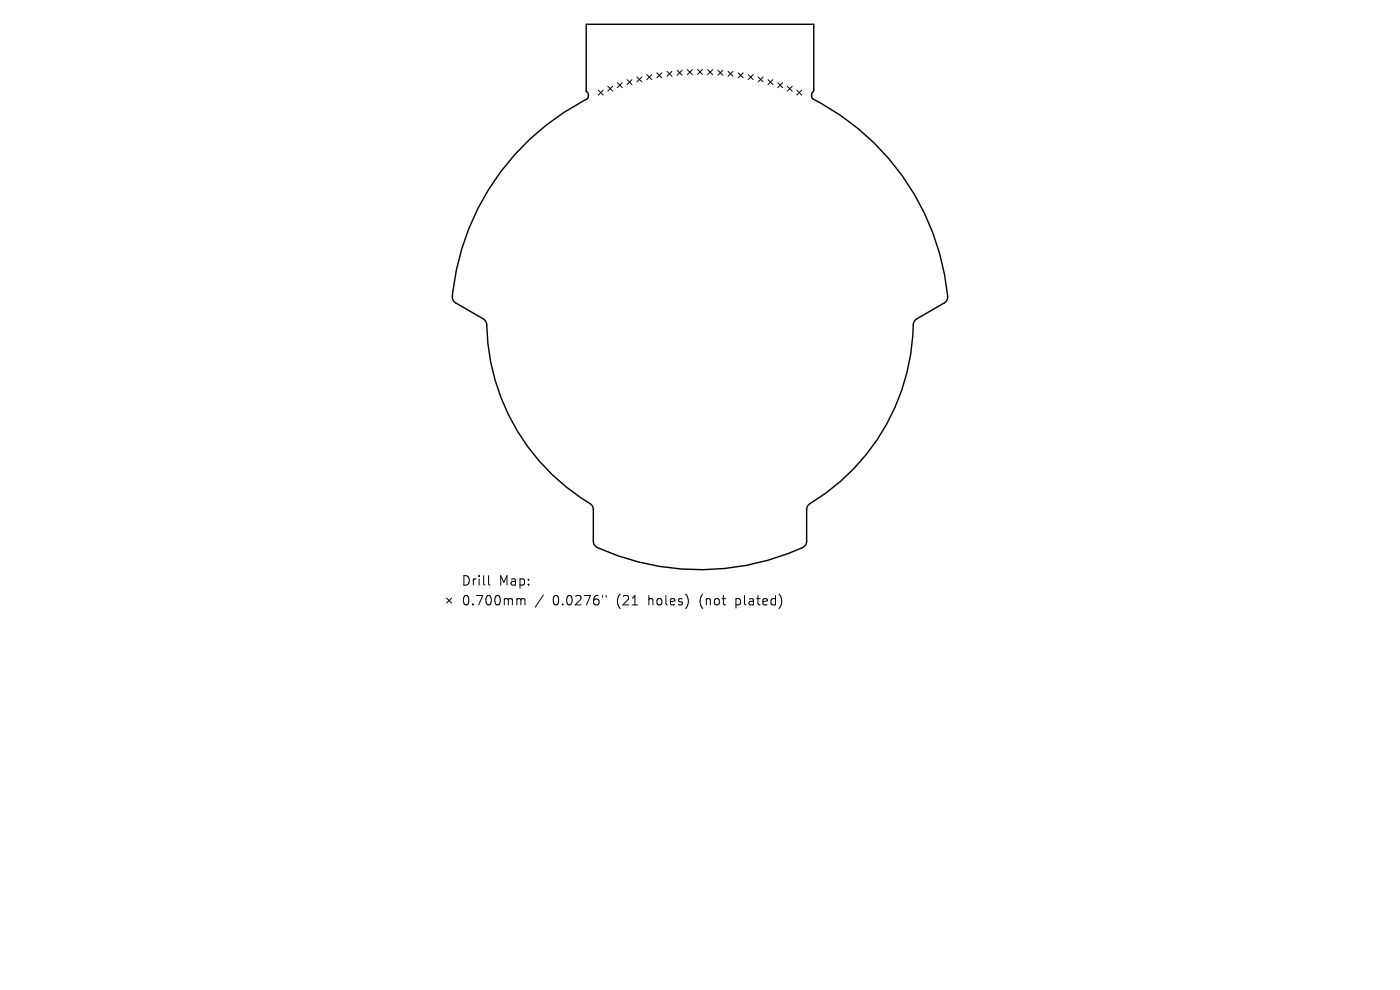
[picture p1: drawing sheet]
<svg xmlns="http://www.w3.org/2000/svg" width="297mm" height="210mm" viewBox="0 0 297 210" stroke-linecap="round" stroke-linejoin="round" font-family="sans-serif">
<defs><g id="words">
<g font-size="2.8">
<text x="97.8" y="124.5">Drill</text>
<text x="105.8" y="124.5">Map:</text>
<text x="97.8" y="128.7">0.700mm</text>
<text x="117.3" y="128.7">0.0276&quot;</text>
<text x="131" y="128.7">(21</text>
<text x="137.8" y="128.7">holes)</text>
<text x="148.9" y="128.7">(not</text>
<text x="156.7" y="128.7">plated)</text>
</g>
</g></defs>
<path d="M124.4 5.2h48.2v13.8l-.4 1 .2 .9a52.8 52.8 0 0 1 28.6 42.5l-.6 .8-6 3.5-.6 .7a45.9 45.9 0 0 1-22.3 38.8l-.4 .8v6.9l-.4 1a51.8 51.8 0 0 1-44.4 0l-.4-1v-6.9l-.4-.9a45.9 45.9 0 0 1-22.3-38.7l-.6-.7-6-3.5-.6-.9a52.8 52.8 0 0 1 28.7-42.5l.1-.8-.4-.6z" fill="none" stroke="#000" stroke-width=".3"/>
<g fill="none" stroke="#000" stroke-width=".21">
<path d="M126.9 19.1l1.1 1.1M128 19.1l-1.1 1.1M128.9 18.3l1.1 1M130 18.3l-1.1 1M131 17.5l1 1.1M132 17.5l-1 1.1M133 16.9l1.1 1M134.1 16.9l-1.1 1M135.1 16.3l1.1 1.1M136.2 16.3l-1.1 1.1M137.2 15.8l1.1 1.1M138.3 15.8l-1.1 1.1"/>
<path d="M139.3 15.4l1.1 1.1M140.4 15.4l-1.1 1.1M141.5 15.1l1 1.1M142.5 15.1l-1 1.1M143.6 14.9l1.1 1.1M144.7 14.9l-1.1 1.1M145.8 14.8l1.1 1M146.9 14.8l-1.1 1M148 14.7l1 1.1M149 14.7l-1 1.1M150.1 14.8l1.1 1M151.2 14.8l-1.1 1"/>
<path d="M152.3 14.9l1.1 1.1M153.4 14.9l-1.1 1.1M154.5 15.1l1 1.1M155.5 15.1l-1 1.1M156.6 15.4l1.1 1.1M157.7 15.4l-1.1 1.1M158.7 15.8l1.1 1.1M159.8 15.8l-1.1 1.1M160.8 16.3l1.1 1.1M161.9 16.3l-1.1 1.1M162.9 16.9l1.1 1M164 16.9l-1.1 1"/>
<path d="M165 17.5l1 1.1M166 17.5l-1 1.1M167 18.3l1.1 1M168.1 18.3l-1.1 1M169 19.1l1.1 1.1M170.1 19.1l-1.1 1.1M94.7 126.9l1.1 1M95.8 126.9l-1.1 1M103.7 122.1v1.7l.2 .3M109.9 127l.5 .1 .1 .2M110.5 127.3l.3-.3 .5 .1 .1 1.2M110.5 127.3v1"/>
<path d="M115.3 126.2l-1.7 2.6M127.8 126.3v.4M128.6 126.3v.4"/>
</g>
<use href="#words"/>
</svg>
